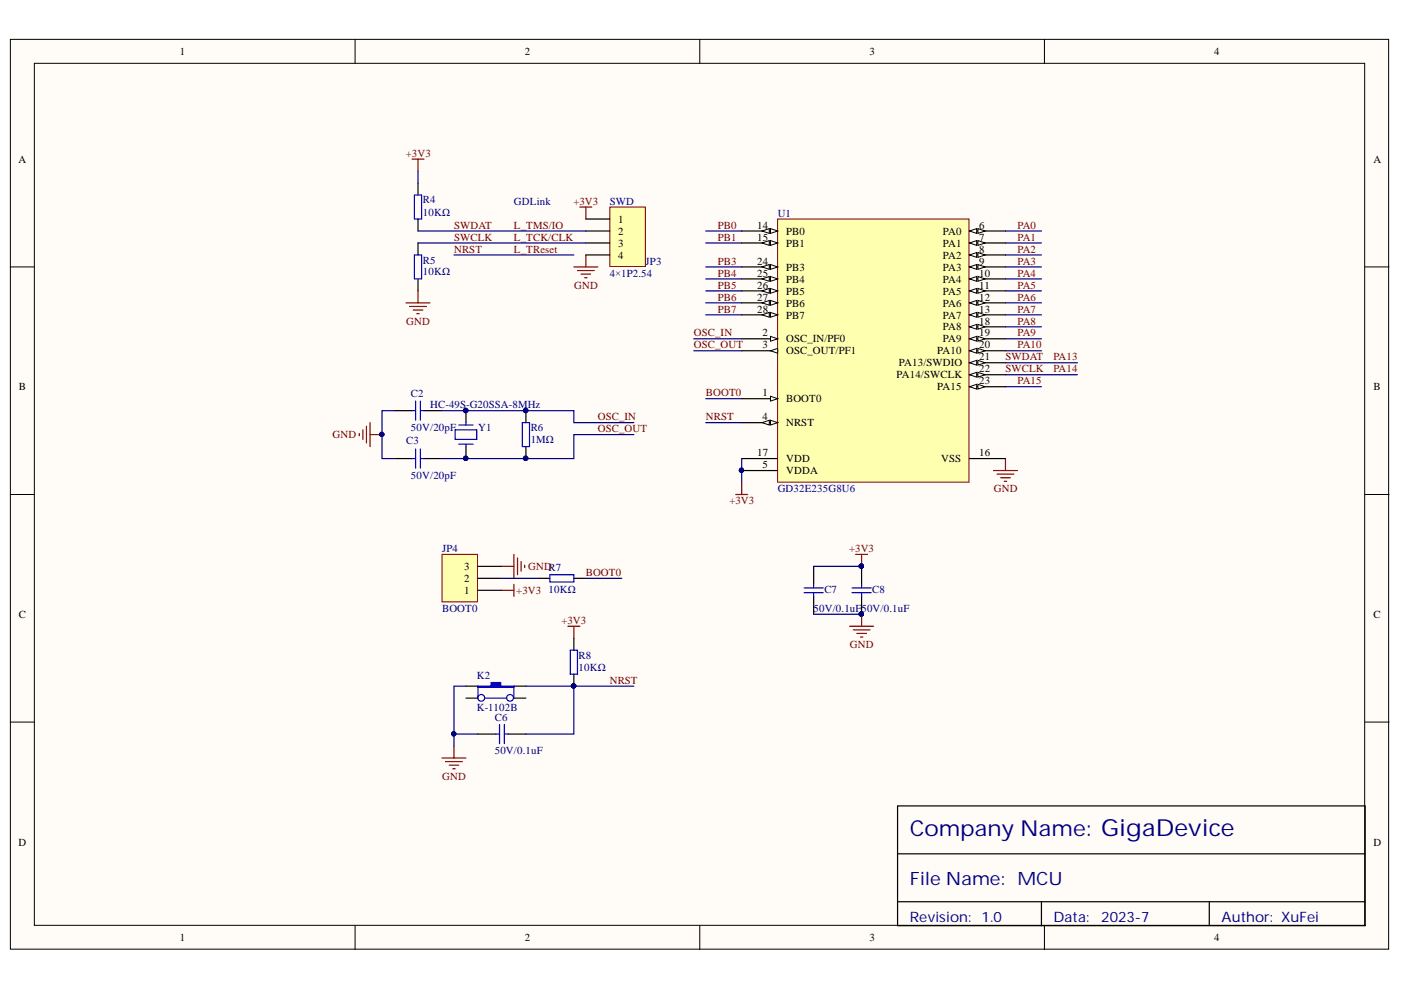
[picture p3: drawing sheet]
<svg xmlns="http://www.w3.org/2000/svg" width="297mm" height="210mm" viewBox="0 0 297 210" stroke-linecap="round" stroke-linejoin="round" font-family="sans-serif">
<defs><g id="words">
<text font-size="4.6" fill="#000080" x="192.9" y="177.3">Company Name: GigaDevice</text>
<text font-size="3.9" fill="#000080" x="192.9" y="187.7">File Name: MCU</text>
<g font-size="3" fill="#000080">
<text x="192.9" y="195.4">Revision: 1.0</text>
<text x="223.3" y="195.4">Data:</text>
<text x="233.5" y="195.4">2023-7</text>
<text x="259" y="195.4">Author: XuFei</text>
</g>
<g font-size="2.3">
<text x="38.2" y="11.7">1</text>
<text x="111.2" y="11.7">2</text>
<text x="184.3" y="11.7">3</text>
<text x="257.4" y="11.7">4</text>
<text x="3.9" y="34.5">A</text>
<text x="291.2" y="34.5">A</text>
<text x="131" y="47.2">1</text>
<text x="131" y="49.8">2</text>
<text x="131" y="52.3">3</text>
<text x="160.6" y="48.5">14</text>
<text x="160.6" y="51.1">15</text>
<text x="166.7" y="49.8">PB0</text>
<text x="166.7" y="52.3">PB1</text>
<text x="199.9" y="49.8">PA0</text>
<text x="199.9" y="52.3">PA1</text>
<text x="207.6" y="48.5">6</text>
<text x="207.6" y="51.1">7</text>
<text x="207.6" y="53.6">8</text>
<text x="131" y="54.9">4</text>
<text x="160.6" y="56.1">24</text>
<text x="160.6" y="58.7">25</text>
<text x="166.7" y="57.4">PB3</text>
<text x="166.7" y="59.9">PB4</text>
<text x="199.9" y="54.9">PA2</text>
<text x="199.9" y="57.4">PA3</text>
<text x="199.9" y="59.9">PA4</text>
<text x="207.6" y="56.1">9</text>
<text x="207.6" y="58.7">10</text>
<text x="160.6" y="61.2">26</text>
<text x="160.6" y="63.7">27</text>
<text x="166.7" y="62.5">PB5</text>
<text x="166.7" y="65">PB6</text>
<text x="199.9" y="62.5">PA5</text>
<text x="199.9" y="65">PA6</text>
<text x="207.6" y="61.2">11</text>
<text x="207.6" y="63.7">12</text>
<text x="160.6" y="66.3">28</text>
<text x="161.7" y="71.3">2</text>
<text x="166.7" y="67.5">PB7</text>
<text x="199.9" y="67.5">PA7</text>
<text x="199.9" y="70.1">PA8</text>
<text x="207.6" y="71.3">19</text>
<text x="207.6" y="66.3">13</text>
<text x="207.6" y="68.8">18</text>
<text x="161.7" y="73.9">3</text>
<text x="166.7" y="72.6">OSC_IN/PF0</text>
<text x="166.7" y="75.1">OSC_OUT/PF1</text>
<text x="190.6" y="77.7">PA13/SWDIO</text>
<text x="198.7" y="75.1">PA10</text>
<text x="199.9" y="72.6">PA9</text>
<text x="207.6" y="73.9">20</text>
<text x="207.6" y="76.4">21</text>
<text x="4" y="82.8">B</text>
<text x="190.1" y="80.2">PA14/SWCLK</text>
<text x="198.7" y="82.8">PA15</text>
<text x="207.6" y="78.9">22</text>
<text x="207.6" y="81.5">23</text>
<text x="291.2" y="82.8">B</text>
<text x="161.7" y="84">1</text>
<text x="161.7" y="89.1">4</text>
<text x="166.7" y="85.3">BOOT0</text>
<text x="166.7" y="90.4">NRST</text>
<text x="160.6" y="96.7">17</text>
<text x="161.7" y="99.2">5</text>
<text x="166.7" y="98">VDD</text>
<text x="166.7" y="100.5">VDDA</text>
<text x="199.6" y="98">VSS</text>
<text x="207.6" y="96.7">16</text>
<text x="98.4" y="125.9">1</text>
<text x="98.4" y="123.4">2</text>
<text x="98.4" y="120.9">3</text>
<text x="4" y="131">C</text>
<text x="291.2" y="131">C</text>
<text x="3.9" y="179.3">D</text>
<text x="291.2" y="179.3">D</text>
<text x="38.2" y="199.6">1</text>
<text x="111.2" y="199.6">2</text>
<text x="184.3" y="199.6">3</text>
<text x="257.4" y="199.6">4</text>
</g>
<g font-size="2.3" fill="#800000">
<text x="86" y="33.2">+3V3</text>
<text x="121.6" y="43.4">+3V3</text>
<text x="96.3" y="48.5">SWDAT</text>
<text x="96.3" y="51.1">SWCLK</text>
<text x="96.3" y="53.6">NRST</text>
<text x="109" y="48.5">L_TMS/IO</text>
<text x="109" y="51.1">L_TCK/CLK</text>
<text x="109" y="53.6">L_TReset</text>
<text x="152.2" y="51.1">PB1</text>
<text x="152.2" y="48.5">PB0</text>
<text x="215.7" y="48.5">PA0</text>
<text x="215.7" y="51.1">PA1</text>
<text x="215.7" y="53.6">PA2</text>
<text x="152.2" y="56.1">PB3</text>
<text x="152.2" y="58.7">PB4</text>
<text x="215.7" y="58.7">PA4</text>
<text x="215.7" y="56.1">PA3</text>
<text x="121.7" y="61.2">GND</text>
<text x="152.2" y="61.2">PB5</text>
<text x="152.2" y="63.7">PB6</text>
<text x="215.7" y="61.2">PA5</text>
<text x="215.7" y="63.7">PA6</text>
<text x="86.1" y="68.8">GND</text>
<text x="147.1" y="71.3">OSC_IN</text>
<text x="152.2" y="66.3">PB7</text>
<text x="215.7" y="66.3">PA7</text>
<text x="215.7" y="68.8">PA8</text>
<text x="215.7" y="71.3">PA9</text>
<text x="147.1" y="73.9">OSC_OUT</text>
<text x="213.2" y="76.4">SWDAT</text>
<text x="215.7" y="73.9">PA10</text>
<text x="223.3" y="76.4">PA13</text>
<text x="213.2" y="78.9">SWCLK</text>
<text x="215.7" y="81.5">PA15</text>
<text x="223.3" y="78.9">PA14</text>
<text x="126.7" y="89.1">OSC_IN</text>
<text x="149.7" y="84">BOOT0</text>
<text x="149.7" y="89.1">NRST</text>
<text x="70.5" y="92.9">GND</text>
<text x="126.7" y="91.6">OSC_OUT</text>
<text x="154.6" y="106.9">+3V3</text>
<text x="210.7" y="104.4">GND</text>
<text x="180" y="117.1">+3V3</text>
<text x="109.5" y="125.9">+3V3</text>
<text x="112" y="120.9">GNDR7</text>
<text x="124.2" y="122.1">BOOT0</text>
<text x="119" y="132.3">+3V3</text>
<text x="180.2" y="137.4">GND</text>
<text x="129.3" y="145">NRST</text>
<text x="93.7" y="165.3">GND</text>
</g>
<g font-size="2.3" fill="#000080">
<text x="89.7" y="43.1">R4</text>
<text x="89.7" y="45.7">10KΩ</text>
<text x="109" y="43.4">GDLink</text>
<text x="129.3" y="43.4">SWD</text>
<text x="164.9" y="46">U1</text>
<text x="89.7" y="55.9">R5</text>
<text x="89.7" y="58.4">10KΩ</text>
<text x="129.3" y="58.7">4×1P2.54</text>
<text x="136.9" y="56.1">JP3</text>
<text x="87.1" y="84.3">C2</text>
<text x="91.2" y="86.6">HC-49S-G20SSA-8MHz</text>
<text x="86.1" y="94.2">C3</text>
<text x="87.1" y="91.4">50V/20pF</text>
<text x="101.3" y="91.4">Y1</text>
<text x="112.5" y="91.4">R6</text>
<text x="112.5" y="93.9">1MΩ</text>
<text x="87.1" y="101.5">50V/20pF</text>
<text x="164.9" y="104.4">GD32E235G8U6</text>
<text x="93.7" y="117.1">JP4</text>
<text x="116.3" y="125.7">10KΩ</text>
<text x="174.8" y="125.7">C7</text>
<text x="184.9" y="125.7">C8</text>
<text x="93.7" y="129.7">BOOT0</text>
<text x="172.5" y="129.7">50V/0.1uF50V/0.1uF</text>
<text x="101.1" y="144">K2</text>
<text x="122.7" y="139.6">R8</text>
<text x="122.7" y="142.2">10KΩ</text>
<text x="101.1" y="150.8">K-1102B</text>
<text x="104.9" y="152.8">C6</text>
<text x="104.9" y="159.9">50V/0.1uF</text>
</g>
</g></defs>
<g fill="#fffcf8" stroke="#000" stroke-width=".21">
<path d="M2.2 8.3h292.2v192.9h-292.2z"/>
<path d="M7.3 13.4h282v182.8h-282z"/>
</g>
<path d="M75.3 8.3v5.1M148.4 8.3v5.1M221.4 8.3v5.1M2.2 56.6h5.1M289.4 56.6h5.1M2.2 104.8h5.1M289.4 104.8h5.1M2.2 153.1h5.1M289.4 153.1h5.1M75.3 196.3v5M148.4 196.3v5M221.4 196.3v5" fill="none" stroke="#000" stroke-width=".21"/>
<g fill="none" stroke="#000" stroke-width=".25">
<path d="M83.5 87.1h3.9M83.5 97.2h3.9M89.9 87.1h3.8M89.9 97.2h3.8M98.8 87.1v2.5M98.8 94.7v2.5M98.8 145.5h2.5M109 145.5h2.5M190.3 170.9h99.1v25.4h-99.1zM190.3 181h99.1M190.3 191.2h99.1M220.8 191.2v5.1"/>
<path d="M256.4 191.2v5.1"/>
</g>
<g fill="none" stroke="#000080" stroke-width=".25">
<path d="M149.6 49h7.7M149.6 51.5h7.7M213.2 49h7.6M213.2 51.5h7.6M213.2 54.1h7.6M213.2 56.6h7.6M213.2 59.1h7.6M149.6 61.7h7.7M149.6 64.2h7.7M149.6 66.8h7.7M213.2 61.7h7.6M213.2 64.2h7.6"/>
<path d="M213.2 66.8h7.6M213.2 71.8h7.6M213.2 74.4h7.6M83.5 87.1h-2.5v10.1h2.5M149.6 84.5h7.7M149.6 89.6h7.7"/>
</g>
<g fill="none" stroke="#00f" stroke-width=".25">
<path d="M87.4 87.1h.7M87.4 97.2h.7M88.1 85v4.1M88.1 95.2v4.1M89.1 87.1h.8M89.1 85v4.1M89.1 95.2v4.1M89.1 97.2h.8M96.5 91.1h4.6v2.1h-4.6zM97.3 90.1h3M97.3 94.2h3M98.8 89.6v.5"/>
<path d="M98.8 94.2v.5"/>
</g>
<g fill="#000080" stroke="#000080" stroke-width=".21">
<circle cx="98.7" cy="97.2" r=".46"/>
<circle cx="98.7" cy="87" r=".47"/>
<circle cx="80.9" cy="92.1" r=".46"/>
</g>
<path d="M76.2 91.9v.5M76.9 91.1v2.1M77.7 90.4v3.5M78.5 89.6v5.1M78.5 92.1h2.5" fill="none" stroke="#800000" stroke-width=".25"/>
<path d="M101.3 145.5h2.8v-.8h2.1v.8h2.8v.2h-7.7z" fill-rule="evenodd" fill="#00f"/>
<g fill="none" stroke="#00f" stroke-width=".25">
<path d="M116.6 121.9h5.1v1.5h-5.1zM120.9 137.9h1.5v5h-1.5zM101.3 145.5h2.8v-.8h2.1v.8h2.8v.2h-7.7zM101.3 145.5v2.5M102.9 148h4.5M105.1 155.6h.8M105.9 153.6v4.1M106.9 155.6h.8M106.9 153.6v4.1M109 145.5v2.5"/>
<circle cx="102" cy="148" r=".72"/>
<circle cx="108.1" cy="148" r=".72"/>
</g>
<path d="M114 122.6h2.6M121.7 135.3v2.6M121.7 122.6h2.5M98.8 148h2.5M101.3 155.6h3.8M107.7 155.6h3.8M109 148h2.5M121.7 142.9v2.6" fill="none" stroke="#000" stroke-width=".25"/>
<path d="M120.4 132.8h2.5M121.7 132.8v2.5M96.3 158.2v2.5M93.7 160.7h5.1M94.5 161.5h3.5M95.2 162.2h2.1M96 163h.5" fill="none" stroke="#800000" stroke-width=".25"/>
<path d="M96.3 155.6h5M98.8 145.5h-2.5v12.7M111.5 145.5h22.9M121.7 145.5v10.1h-10.2" fill="none" stroke="#000080" stroke-width=".25"/>
<g fill="#000080" stroke="#000080" stroke-width=".21">
<circle cx="96.2" cy="155.6" r=".46"/>
<circle cx="121.6" cy="145.4" r=".46"/>
</g>
<path d="M93.7 117.5h7.5v10.1h-7.5z" fill="#ffffb0" stroke="#800000" stroke-width=".21"/>
<g fill="none" stroke="#000" stroke-width=".25">
<path d="M88.6 38.8v2.6M88.6 46.4v2.6M88.6 51.5v2.6M88.6 59.1v2.6M111.5 87.1v2.5M111.5 94.7v2.5M101.3 125.2h5.1M101.3 122.6h5.1M101.3 120.1h5.1M172.5 120.1v3.8M172.5 126.4v3.8M182.7 120.1v3.8"/>
<path d="M182.7 126.4v3.8"/>
</g>
<g fill="none" stroke="#800000" stroke-width=".25">
<path d="M87.4 33.7h2.5M88.6 33.7v2.6M86.1 64.2h5.1M86.8 65h3.6M87.6 65.7h2M88.4 66.5h.5M88.6 61.7v2.5M210.6 99.8h5.1M213.2 97.2v2.6M109 117.5v5.1M109.7 118.3v3.6M110.5 119.1v2"/>
<path d="M111.2 119.8v.5M156 104.8h2.5M157.3 102.3v2.5M181.4 117.5h2.5M182.7 117.5v2.6M211.4 100.5h3.6M212.2 101.3h2M212.9 102.1h.5M106.4 120.1h2.6M106.4 125.2h2.6M109 123.9v2.5M180.1 132.8h5.1"/>
<path d="M180.9 133.5h3.6M181.7 134.3h2M182.4 135.1h.5M182.7 130.2v2.6"/>
</g>
<g fill="none" stroke="#000080" stroke-width=".25">
<path d="M88.6 36.3v2.5M96.3 54.1h25.4M149.6 56.6h7.7M149.6 59.1h7.7M147.1 71.8h10.2M147.1 74.4h10.2M213.2 79.5h15.2M213.2 76.9h15.2M213.2 69.3h7.6M93.7 87.1h28v2.5h12.7M134.4 92.1h-12.7v5.1h-28M157.3 97.2v5.1"/>
<path d="M213.2 82h7.6M106.4 122.6h7.6M124.2 122.6h7.6M172.5 130.2h10.2M172.5 120.1h10.2"/>
</g>
<path d="M87.9 54.1h1.5v5h-1.5zM87.9 41.4h1.5v5h-1.5zM110.7 89.6h1.6v5.1h-1.6zM170.5 124.7h4M170.5 125.7h4M172.5 123.9v.8M172.5 125.7v.7M180.6 124.7h4.1M180.6 125.7h4.1M182.7 123.9v.8M182.7 125.7v.7" fill="none" stroke="#00f" stroke-width=".25"/>
<g fill="#000080" stroke="#000080" stroke-width=".21">
<circle cx="182.6" cy="130.2" r=".46"/>
<circle cx="182.6" cy="120" r=".46"/>
<circle cx="111.4" cy="97.2" r=".46"/>
<circle cx="111.4" cy="87" r=".47"/>
<circle cx="98.7" cy="87" r=".47"/>
<circle cx="98.7" cy="97.2" r=".46"/>
<circle cx="157.2" cy="99.7" r=".46"/>
</g>
<path d="M164.9 46.4h40.6v55.8h-40.6z" fill="#ffffb0" stroke="#800000" stroke-width=".21"/>
<path d="M157.3 84.5h7.6" fill="none" stroke="#000" stroke-width=".25"/>
<path d="M163.4 84l1.5 .5-1.5 .5z" fill="#fffcf8"/>
<path d="M163.4 84l1.5 .5-1.5 .5z" fill="none" stroke="#000" stroke-width=".21"/>
<path d="M157.3 89.6h7.6" fill="none" stroke="#000" stroke-width=".25"/>
<path d="M163.4 89.1l1.5 .5-1.5 .5z" fill="#fffcf8"/>
<path d="M163.4 89.1l1.5 .5-1.5 .5z" fill="none" stroke="#000" stroke-width=".21"/>
<path d="M161.6 89.6l1.5-.5v1z" fill="#fffcf8"/>
<path d="M161.6 89.6l1.5-.5v1z" fill="none" stroke="#000" stroke-width=".21"/>
<path d="M157.3 71.8h7.6" fill="none" stroke="#000" stroke-width=".25"/>
<path d="M163.4 71.3l1.5 .5-1.5 .5z" fill="#fffcf8"/>
<path d="M163.4 71.3l1.5 .5-1.5 .5z" fill="none" stroke="#000" stroke-width=".21"/>
<path d="M157.3 74.4h7.6" fill="none" stroke="#000" stroke-width=".25"/>
<path d="M163.4 74.4l1.5-.5v1z" fill="#fffcf8"/>
<path d="M163.4 74.4l1.5-.5v1z" fill="none" stroke="#000" stroke-width=".21"/>
<path d="M205.6 49h7.6" fill="none" stroke="#000" stroke-width=".25"/>
<path d="M205.6 49l1.5-.5v1z" fill="#fffcf8"/>
<path d="M205.6 49l1.5-.5v1z" fill="none" stroke="#000" stroke-width=".21"/>
<path d="M207.3 48.5l1.6 .5-1.6 .5z" fill="#fffcf8"/>
<path d="M207.3 48.5l1.6 .5-1.6 .5z" fill="none" stroke="#000" stroke-width=".21"/>
<path d="M205.6 51.5h7.6" fill="none" stroke="#000" stroke-width=".25"/>
<path d="M205.6 51.5l1.5-.5v1z" fill="#fffcf8"/>
<path d="M205.6 51.5l1.5-.5v1z" fill="none" stroke="#000" stroke-width=".21"/>
<path d="M207.3 51l1.6 .5-1.6 .5z" fill="#fffcf8"/>
<path d="M207.3 51l1.6 .5-1.6 .5z" fill="none" stroke="#000" stroke-width=".21"/>
<path d="M205.6 74.4h7.6" fill="none" stroke="#000" stroke-width=".25"/>
<path d="M205.6 74.4l1.5-.5v1z" fill="#fffcf8"/>
<path d="M205.6 74.4l1.5-.5v1z" fill="none" stroke="#000" stroke-width=".21"/>
<path d="M207.3 73.9l1.6 .5-1.6 .5z" fill="#fffcf8"/>
<path d="M207.3 73.9l1.6 .5-1.6 .5z" fill="none" stroke="#000" stroke-width=".21"/>
<path d="M205.6 71.8h7.6" fill="none" stroke="#000" stroke-width=".25"/>
<path d="M205.6 71.8l1.5-.5v1z" fill="#fffcf8"/>
<path d="M205.6 71.8l1.5-.5v1z" fill="none" stroke="#000" stroke-width=".21"/>
<path d="M207.3 71.3l1.6 .5-1.6 .5z" fill="#fffcf8"/>
<path d="M207.3 71.3l1.6 .5-1.6 .5z" fill="none" stroke="#000" stroke-width=".21"/>
<path d="M205.6 76.9h7.6" fill="none" stroke="#000" stroke-width=".25"/>
<path d="M205.6 76.9l1.5-.5v1z" fill="#fffcf8"/>
<path d="M205.6 76.9l1.5-.5v1z" fill="none" stroke="#000" stroke-width=".21"/>
<path d="M207.3 76.4l1.6 .5-1.6 .5z" fill="#fffcf8"/>
<path d="M207.3 76.4l1.6 .5-1.6 .5z" fill="none" stroke="#000" stroke-width=".21"/>
<path d="M205.6 79.5h7.6" fill="none" stroke="#000" stroke-width=".25"/>
<path d="M205.6 79.5l1.5-.6v1.1z" fill="#fffcf8"/>
<path d="M205.6 79.5l1.5-.6v1.1z" fill="none" stroke="#000" stroke-width=".21"/>
<path d="M207.3 78.9l1.6 .6-1.6 .5z" fill="#fffcf8"/>
<path d="M207.3 78.9l1.6 .6-1.6 .5z" fill="none" stroke="#000" stroke-width=".21"/>
<path d="M205.6 82h7.6" fill="none" stroke="#000" stroke-width=".25"/>
<path d="M205.6 82l1.5-.5v1z" fill="#fffcf8"/>
<path d="M205.6 82l1.5-.5v1z" fill="none" stroke="#000" stroke-width=".21"/>
<path d="M207.3 81.5l1.6 .5-1.6 .5z" fill="#fffcf8"/>
<path d="M207.3 81.5l1.6 .5-1.6 .5z" fill="none" stroke="#000" stroke-width=".21"/>
<path d="M205.6 54.1h7.6" fill="none" stroke="#000" stroke-width=".25"/>
<path d="M205.6 54.1l1.5-.6v1.1z" fill="#fffcf8"/>
<path d="M205.6 54.1l1.5-.6v1.1z" fill="none" stroke="#000" stroke-width=".21"/>
<path d="M207.3 53.5l1.6 .6-1.6 .5z" fill="#fffcf8"/>
<path d="M207.3 53.5l1.6 .6-1.6 .5z" fill="none" stroke="#000" stroke-width=".21"/>
<path d="M205.6 56.6h7.6" fill="none" stroke="#000" stroke-width=".25"/>
<path d="M205.6 56.6l1.5-.5v1z" fill="#fffcf8"/>
<path d="M205.6 56.6l1.5-.5v1z" fill="none" stroke="#000" stroke-width=".21"/>
<path d="M207.3 56.1l1.6 .5-1.6 .5z" fill="#fffcf8"/>
<path d="M207.3 56.1l1.6 .5-1.6 .5z" fill="none" stroke="#000" stroke-width=".21"/>
<path d="M205.6 59.1h7.6" fill="none" stroke="#000" stroke-width=".25"/>
<path d="M205.6 59.1l1.5-.5v1z" fill="#fffcf8"/>
<path d="M205.6 59.1l1.5-.5v1z" fill="none" stroke="#000" stroke-width=".21"/>
<path d="M207.3 58.6l1.6 .5-1.6 .5z" fill="#fffcf8"/>
<path d="M207.3 58.6l1.6 .5-1.6 .5z" fill="none" stroke="#000" stroke-width=".21"/>
<path d="M205.6 61.7h7.6" fill="none" stroke="#000" stroke-width=".25"/>
<path d="M205.6 61.7l1.5-.5v1z" fill="#fffcf8"/>
<path d="M205.6 61.7l1.5-.5v1z" fill="none" stroke="#000" stroke-width=".21"/>
<path d="M207.3 61.2l1.6 .5-1.6 .5z" fill="#fffcf8"/>
<path d="M207.3 61.2l1.6 .5-1.6 .5z" fill="none" stroke="#000" stroke-width=".21"/>
<path d="M205.6 64.2h7.6" fill="none" stroke="#000" stroke-width=".25"/>
<path d="M205.6 64.2l1.5-.5v1z" fill="#fffcf8"/>
<path d="M205.6 64.2l1.5-.5v1z" fill="none" stroke="#000" stroke-width=".21"/>
<path d="M207.3 63.7l1.6 .5-1.6 .5z" fill="#fffcf8"/>
<path d="M207.3 63.7l1.6 .5-1.6 .5z" fill="none" stroke="#000" stroke-width=".21"/>
<path d="M205.6 66.8h7.6" fill="none" stroke="#000" stroke-width=".25"/>
<path d="M205.6 66.8l1.5-.6v1.1z" fill="#fffcf8"/>
<path d="M205.6 66.8l1.5-.6v1.1z" fill="none" stroke="#000" stroke-width=".21"/>
<path d="M207.3 66.2l1.6 .6-1.6 .5z" fill="#fffcf8"/>
<path d="M207.3 66.2l1.6 .6-1.6 .5z" fill="none" stroke="#000" stroke-width=".21"/>
<path d="M157.3 49h7.6M157.3 97.2h7.6" fill="none" stroke="#000" stroke-width=".25"/>
<path d="M163.4 48.5l1.5 .5-1.5 .5z" fill="#fffcf8"/>
<path d="M163.4 48.5l1.5 .5-1.5 .5z" fill="none" stroke="#000" stroke-width=".21"/>
<path d="M161.6 49l1.5-.5v1z" fill="#fffcf8"/>
<path d="M161.6 49l1.5-.5v1z" fill="none" stroke="#000" stroke-width=".21"/>
<path d="M157.3 51.5h7.6" fill="none" stroke="#000" stroke-width=".25"/>
<path d="M163.4 51l1.5 .5-1.5 .5z" fill="#fffcf8"/>
<path d="M163.4 51l1.5 .5-1.5 .5z" fill="none" stroke="#000" stroke-width=".21"/>
<path d="M161.6 51.5l1.5-.5v1z" fill="#fffcf8"/>
<path d="M161.6 51.5l1.5-.5v1z" fill="none" stroke="#000" stroke-width=".21"/>
<path d="M157.3 56.6h7.6" fill="none" stroke="#000" stroke-width=".25"/>
<path d="M163.4 56.1l1.5 .5-1.5 .5z" fill="#fffcf8"/>
<path d="M163.4 56.1l1.5 .5-1.5 .5z" fill="none" stroke="#000" stroke-width=".21"/>
<path d="M161.6 56.6l1.5-.5v1z" fill="#fffcf8"/>
<path d="M161.6 56.6l1.5-.5v1z" fill="none" stroke="#000" stroke-width=".21"/>
<path d="M157.3 59.1h7.6" fill="none" stroke="#000" stroke-width=".25"/>
<path d="M163.4 58.6l1.5 .5-1.5 .5z" fill="#fffcf8"/>
<path d="M163.4 58.6l1.5 .5-1.5 .5z" fill="none" stroke="#000" stroke-width=".21"/>
<path d="M161.6 59.1l1.5-.5v1z" fill="#fffcf8"/>
<path d="M161.6 59.1l1.5-.5v1z" fill="none" stroke="#000" stroke-width=".21"/>
<path d="M157.3 61.7h7.6" fill="none" stroke="#000" stroke-width=".25"/>
<path d="M163.4 61.2l1.5 .5-1.5 .5z" fill="#fffcf8"/>
<path d="M163.4 61.2l1.5 .5-1.5 .5z" fill="none" stroke="#000" stroke-width=".21"/>
<path d="M161.6 61.7l1.5-.5v1z" fill="#fffcf8"/>
<path d="M161.6 61.7l1.5-.5v1z" fill="none" stroke="#000" stroke-width=".21"/>
<path d="M157.3 64.2h7.6" fill="none" stroke="#000" stroke-width=".25"/>
<path d="M163.4 63.7l1.5 .5-1.5 .5z" fill="#fffcf8"/>
<path d="M163.4 63.7l1.5 .5-1.5 .5z" fill="none" stroke="#000" stroke-width=".21"/>
<path d="M161.6 64.2l1.5-.5v1z" fill="#fffcf8"/>
<path d="M161.6 64.2l1.5-.5v1z" fill="none" stroke="#000" stroke-width=".21"/>
<path d="M157.3 66.8h7.6" fill="none" stroke="#000" stroke-width=".25"/>
<path d="M163.4 66.2l1.5 .6-1.5 .5z" fill="#fffcf8"/>
<path d="M163.4 66.2l1.5 .6-1.5 .5z" fill="none" stroke="#000" stroke-width=".21"/>
<path d="M161.6 66.8l1.5-.6v1.1z" fill="#fffcf8"/>
<path d="M161.6 66.8l1.5-.6v1.1z" fill="none" stroke="#000" stroke-width=".21"/>
<path d="M205.6 69.3h7.6M157.3 99.8h7.6M205.6 97.2h7.6" fill="none" stroke="#000" stroke-width=".25"/>
<circle cx="157.2" cy="99.7" r=".46" fill="#000080" stroke="#000080" stroke-width=".21"/>
<path d="M205.6 69.3l1.5-.5v1z" fill="#fffcf8"/>
<path d="M205.6 69.3l1.5-.5v1z" fill="none" stroke="#000" stroke-width=".21"/>
<path d="M207.3 68.8l1.6 .5-1.6 .5z" fill="#fffcf8"/>
<path d="M207.3 68.8l1.6 .5-1.6 .5z" fill="none" stroke="#000" stroke-width=".21"/>
<circle cx="157.2" cy="99.7" r=".46" fill="#000080" stroke="#000080" stroke-width=".21"/>
<path d="M129.3 43.9h7.5v12.6h-7.5z" fill="#ffffb0" stroke="#800000" stroke-width=".21"/>
<path d="M124.2 46.4h5.1M124.2 49h5.1M124.2 51.5h5.1M124.2 54.1h5.1" fill="none" stroke="#000" stroke-width=".25"/>
<path d="M121.7 56.6h5.1M122.4 57.4h3.6M122.9 43.9h2.6M123.2 58.1h2M124 58.9h.5M124.2 43.9v2.5M124.2 54.1v2.5" fill="none" stroke="#800000" stroke-width=".25"/>
<path d="M88.6 49h35.6M88.6 51.5h35.6" fill="none" stroke="#000080" stroke-width=".25"/>
<use href="#words"/>
</svg>
